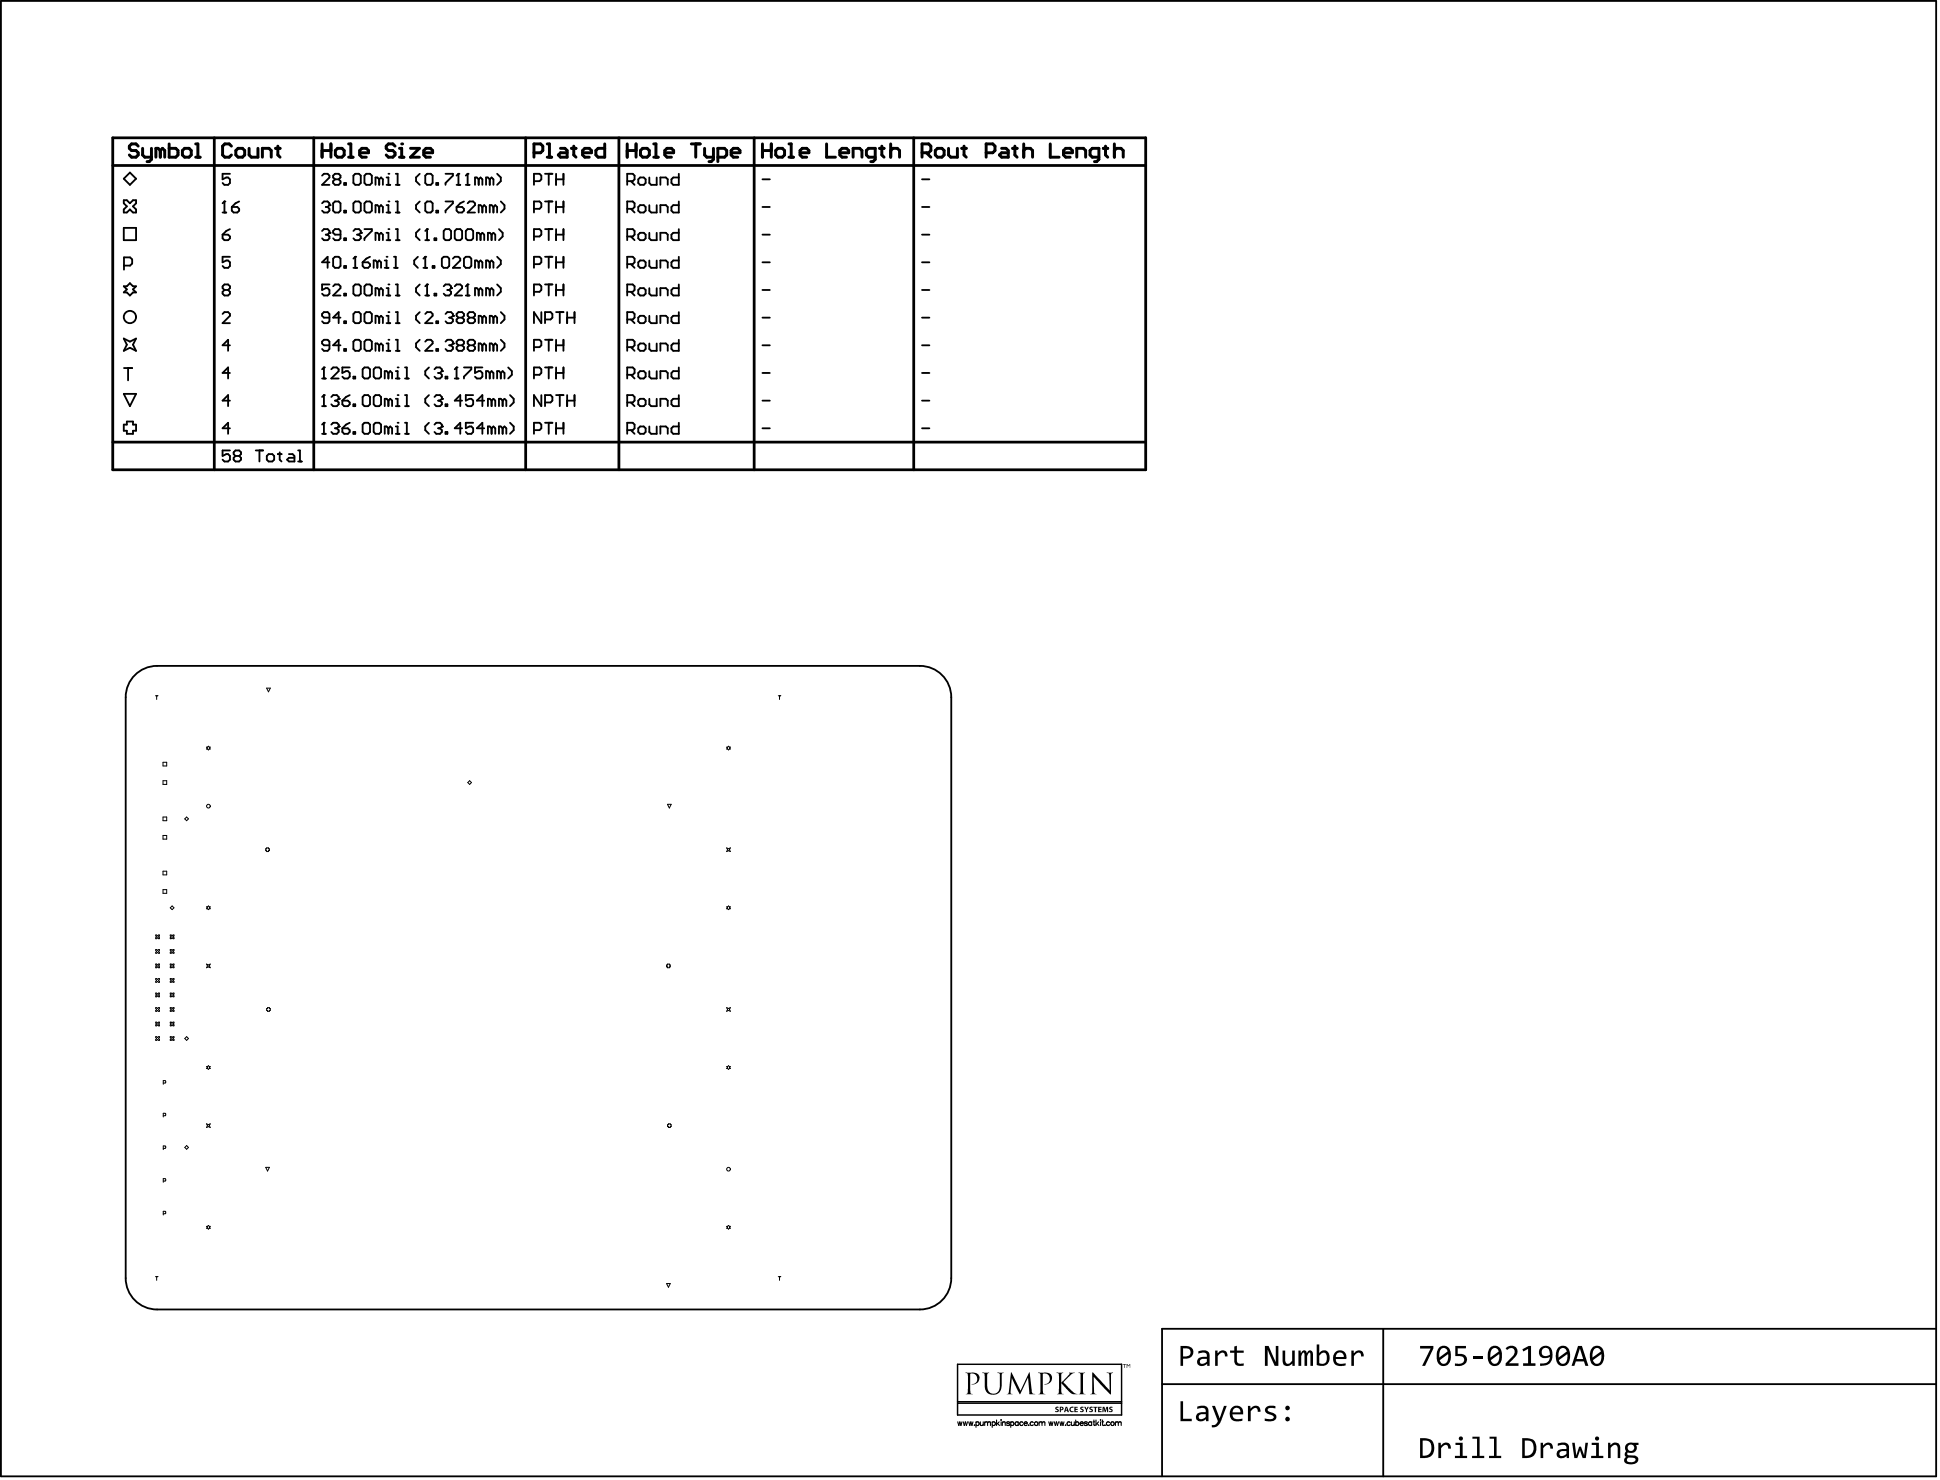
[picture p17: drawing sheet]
<svg xmlns="http://www.w3.org/2000/svg" width="889mm" height="678mm" viewBox="0 0 889 678" stroke-linecap="round" stroke-linejoin="round" font-family="sans-serif">
<g fill="none" stroke="#000" stroke-width="1.3">
<path d="M52 63h473v152h-473zM52 76h473M63 67l-1-1h-2l-1 1v1l1 1h2l1 1v1l-1 1h-2l-1-1M65 68v3l1 1h3M69 68v5l-1 1h-1M73 69l-1-1h-1v4M73 69l1-1 2 1v3M73 69v3M78 66v6h3l1-1v-2l-1-1h-3M84 69l1-1h2l1 1v2l-1 1h-2l-1-1zM90 66h1v6M90 72h2"/>
<path d="M98 63v152M106 67l-1-1h-2l-1 1v4l1 1h2l1-1M109 68h2l1 1v2l-1 1h-2l-1-1v-2zM114 68v3l1 1h3v-4M120 72v-4h3l1 1v3M126 68h2M127 67v4l1 1M144 63v152M148 69h4M148 66v6M152 66v6M155 68h2l1 1v2l-1 1h-2l-1-1v-2z"/>
<path d="M160 66h1v6M160 72h2M165 70h4v-1l-1-1h-2l-1 1v2l1 1h2M181 67l-1-1h-2l-1 1v1l1 1h2l1 1v1l-1 1h-2l-1-1M183 72h2M183 68h1v4M188 68h4l-4 4h4M194 70h4v-1l-1-1h-2l-1 1v2l1 1h2M241 63v152M245 70h3l1-1v-2l-1-1h-3v6M251 66h1v6M251 72h2"/>
<path d="M257 68h2l1 1v3h-3l-1-1 1-1h3M262 68h2M263 67v4l1 1M267 70h4v-1l-1-1h-2l-1 1v2l1 1h2M277 66v6h-3l-1-1v-2l1-1h3M284 63v152M288 69h4M288 66v6M292 66v6M295 68h2l1 1v2l-1 1h-2l-1-1v-2zM300 66h1v6M300 72h2"/>
<path d="M305 70h4v-1l-1-1h-2l-1 1v2l1 1h2M317 66h4M319 66v6M323 68v3l1 1h3M327 68v5l-1 1h-1M329 72h3l1-1v-2l-1-1h-3v6M335 70h4v-1l-1-1h-2l-1 1v2l1 1h2M346 63v152M350 69h4M350 66v6M354 66v6M357 68h2l1 1v2l-1 1h-2l-1-1v-2z"/>
<path d="M362 66h1v6M362 72h2M367 70h4v-1l-1-1h-2l-1 1v2l1 1h2M379 66v6h4M385 70h4v-1l-1-1h-2l-1 1v2l1 1h2M391 72v-4h3l1 1v3M401 72h-3l-1-1v-2l1-1h3v5l-1 1h-1M403 68h2M404 67v4l1 1M408 69l1-1h2l1 1v3M408 66v6M419 63v152"/>
<path d="M423 70h3l1-1v-2l-1-1h-3v6M425 70l2 2M430 68h2l1 1v2l-1 1h-2l-1-1v-2zM435 68v3l1 1h3v-4M441 68h2M442 67v4l1 1M452 70h3l1-1v-2l-1-1h-3v6M459 68h2l1 1v3h-3l-1-1 1-1h3M464 68h2M465 67v4l1 1M469 69l1-1h2l1 1v3M469 66v6"/>
<path d="M481 66v6h5M488 70h4v-1l-1-1h-2l-1 1v2l1 1h2M494 72v-4h3l1 1v3M504 72h-3l-1-1v-2l1-1h3v5l-1 1h-1M506 68h2M507 67v4l1 1M511 69l1-1h2l1 1v3M511 66v6M52 203h473"/>
</g>
<g fill="none" stroke="#000" stroke-width=".84">
<path d="M0 0h888v677h-888zM60 79l2 3-2 3-3-3zM105 80h-3v2l2-1 1 1v2v1h-2l-1-1M163 80h2v1v3v1h-2l-1-1v-3zM168 80h2v1v3v1h-2l-1-1v-3zM181 80h1v5M192 80l-1 1v2l1 2M196 80h1l1 1v3l-1 1h-1l-1-1v-3zM204 80h4v1l-4 3v1M228 80l2 1v2l-2 2M250 80h3M252 80v5"/>
<path d="M255 80v5M258 80v5M311 80v5h-2l-1-1v-2l1-1h2M57 92h1l2 1 1-1h1v1l-1 2 1 1v1h-1l-1-1-2 1h-1v-1l1-1-1-2zM102 97h2M102 93l1-1v5M106 95h3l1 2h-1h-2h-1zM110 92l-4 3M148 81v-1h2l1 1-3 4h3M148 93v-1h2l1 1-1 2M149 95h1M150 95l1 1-1 1h-2"/>
<path d="M154 92h1l1 1v4h-1h-1h-1v-4zM154 82l-1-1 1-1h1l1 1-1 1M154 82l-1 1 1 2h1l1-1-1-2M154 82h1M158 97h1h-1zM158 84h1v1h-1zM163 92h2v1v4h-2h-1v-4zM168 92h2v1v4h-2h-1v-4zM174 82l-2-1v4M174 95l-2-1v3M174 82v3M174 95v2"/>
<path d="M174 82l1-1 1 1v3M174 95l1-1 1 1v2M177 97h2M177 81h1v4M177 94h1v3M177 85h2M181 97h2M181 92h1v5M181 85h2M192 92l-1 2v2l1 1M196 92h1l1 1v4h-1h-1h-1v-4zM200 97h1h-1z"/>
<path d="M200 84h1v1h-1zM204 92h4v1l-4 4M209 95h3l1 2h-1h-2h-1zM209 85h2M209 81l1-1v5M213 92l-4 3M214 81v-1v5M214 85h1M214 93l1-1h2l1 1v1l-4 3h4M219 82l-1-1v4M219 82v3M219 82l1-1 1 1v3"/>
<path d="M221 95l-2-1v3M221 95v2M221 95l1-1 1 1v2M225 82l-2-1v4M225 82v3M225 82v-1l1 1v3M226 95l-1-1v3M226 95v2M226 95l1-1 1 1v2M230 92l1 2v2l-1 1M245 83h2l1-1v-1l-1-1h-2v5M245 96h2l1-1v-2l-1-1h-2v5"/>
<path d="M250 92h3M252 92v5M255 92v5M255 95h3M255 82h3M258 92v5M288 83h2l1-1v-1l-1-1h-2v5M288 96h2l1-1v-2l-1-1h-2v5M289 83l2 2M289 96l2 1M293 94h2l1 1v2h-1h-2v-2zM293 81h2l1 1v2l-1 1h-2v-1v-2z"/>
<path d="M298 94v3h1h2v-3M298 81v3l1 1h2v-4M303 85v-4h2l1 1v3M303 97v-3h2l1 1v2M311 92v5h-2h-1v-2l1-1h2M350 95h3M350 82h3M423 95h3M423 82h3M57 104h5v6h-5zM102 108h3v1v1h-2l-1-1zM105 118h-3v2l2-1 1 1v2v1h-2l-1-1"/>
<path d="M105 105l-3 3M148 106v-1h2l1 1-1 2M149 108h1M150 108h1l-1 2h-2v-1M154 118h1l1 1v3l-1 1h-1l-1-1v-3zM156 108h-2l-1-1 1-2h1l1 1v3l-1 1h-1l-1-1M158 109h1v1h-1zM162 106l1-1h2v1v2M162 119l1-1v5M164 108h1M165 108v2h-2l-1-1M167 105h3v1l-3 3v1"/>
<path d="M170 118l-4 2M174 108l-2-1v3M174 108v2M174 108l1-1 1 1v2M176 119h1v4M177 110h2M177 107h1v3M181 118v5M181 110h2M181 105h1v5M192 118l-2 1v2l2 2M192 105l-1 2v1l1 2"/>
<path d="M194 119l1-1v5M195 110h2M195 106l1-1v5M199 109h1v1h-1zM203 118h2l1 1v3l-1 1h-2v-1v-3zM204 105h2l1 1v3l-1 1h-2l-1-1v-3zM208 119v-1h2l1 1-3 4h3M209 105h2l1 1v3l-1 1h-2l-1-1v-3zM214 118h1l1 1v3l-1 1h-1l-1-1v-3zM214 105h2l1 1v3l-1 1h-2v-1v-3zM220 108l-1-1v3M220 108v2"/>
<path d="M220 108l1-1 1 1v2M225 108l-1-1v3M225 108v2M225 108l1-1 1 1v2M228 118l2 1v2l-2 2M229 105l1 2v1l-1 2M245 108h2h1v-2l-1-1h-2v5M250 118h3M250 105h3M252 105v5M252 118v5M255 108h3"/>
<path d="M255 105v5M255 118v5M258 105v5M258 118v5M288 108h2h1v-2l-1-1h-2v5M289 108l2 2M293 107h2l1 1v1l-1 1h-2v-1v-1zM293 119h2l1 1v2l-1 1h-2v-1v-2zM298 107v2l1 1h2v-3M298 119v3l1 1h2v-4M303 110v-3h2l1 1v2M311 105v5h-2l-1-1v-1l1-1h2"/>
<path d="M311 118v5h-2l-1-1v-2l1-1h2M350 108h3M423 108h3M57 131h1l2-1 1 1h1l-1 2 1 1h-1l-1 1-2-1h-1l1-1zM57 122h3l1-1v-2l-1-1h-3v6M103 133l-1-1 1-2h2v1v2M103 133l-1 1 1 1h2v-2M103 133h2M151 130h-3v3l1-1 2 1v2h-1h-2M151 120h-3l2-2v5M153 131l1-1h1l1 1v1l-3 3h3M158 122h1v1h-1z"/>
<path d="M158 135h1h-1zM162 123h2M163 130h2v1v4h-2h-1v-4zM166 120h3l1 2-1 1h-2l-1-1zM168 130h2v1v4h-2h-1v-4zM173 120l-2-1v4M173 120l1-1 1 1v3M173 120v3M174 133l-2-1v3M174 133v2M174 133l1-1 1 1v2M176 123h2"/>
<path d="M177 132h1v3M177 135h2M181 123h1M181 130h1v5M181 135h2M192 130l-1 2v2l1 1M194 123h2M195 135h2M195 131l1-1v5M198 122h1v1h-1zM199 135h1h-1zM203 131l1-1h2l1 1-1 2"/>
<path d="M205 133h1M206 133l1 1-1 1h-2h-1M208 131l1-1h2l1 1v1l-4 3h4M214 135h1M214 131v-1v5M219 120l-1-1v4M219 133l-1-1v3M219 120l1-1 1 1v3M219 120v3M219 133v2M219 133l1-1 1 1v2M225 120l-2-1v4"/>
<path d="M225 133l-2-1v3M225 120v-1l1 1v3M225 120v3M225 133v2M225 133v-1l1 1v2M228 130l2 2v2l-2 1M245 121h2l1-1v-1l-1-1h-2v5M245 134h2l1-1v-2l-1-1h-2v5M250 130h3M252 130v5M255 130v5M255 133h3"/>
<path d="M255 120h3M258 130v5M288 121h2l1-1v-1l-1-1h-2v5M288 134h2l1-1v-2l-1-1h-2v5M289 121l2 2M289 134l2 1M293 132h2l1 1v2h-1h-2v-2zM298 132v3h1h2v-3M303 123v-4h2l1 1v3M303 135v-3h2l1 1v2M311 130v5h-2h-1v-2l1-1h2M350 133h3"/>
<path d="M350 120h3M423 133h3M423 120h3M57 155l3 2 2-2-1 3 1 3-2-2-3 2 1-3zM102 144l1-1h2v1v1l-3 3h3M105 158h-3l3-2v5M151 158h-3v-1v-1h2l1 1v3l-1 1h-2v-1M151 146h-3v-1v-2h2l1 1v3l-1 1h-2v-1M156 158h-3l2-2v5M156 146h-3l2-3v5M158 147h1v1h-1zM158 160h1v1h-1z"/>
<path d="M163 156h2v1v3v1h-2l-1-1v-3zM163 143h2v1v3v1h-2l-1-1v-3zM168 156h2v1v3v1h-2l-1-1v-3zM168 143h2v1v3v1h-2l-1-1v-3zM174 146l-2-1v3M174 158l-2-1v4M174 146v2M174 158v3M174 146l1-1 1 1v2M174 158l1-1 1 1v3M177 145h1v3M177 157h1v4"/>
<path d="M177 148h2M181 156h1v5M181 143h1v5M181 148h2M192 143l-1 2v1l1 2M192 156l-1 1v2l1 2M195 157l1-1h1l1 1-3 4h3M195 144l1-1h1l1 1v1l-3 3h3M200 147h1v1h-1zM200 160h1v1h-1zM204 157l1-1h2l1 1-1 1M204 144l1-1h2l1 1-1 2"/>
<path d="M206 158h1M206 146h1M207 146h1l-1 2h-2l-1-1M207 158l1 1-1 2h-2l-1-1M210 158l-1-1 1-1h2l1 1-1 1M210 158h2M210 146h2M210 146l-1-1 1-2h2l1 1-1 2M210 146h-1l1 2h2l1-1-1-1M210 158l-1 1 1 2h2l1-1-1-2M215 158l-1-1 1-1h2l1 1-1 1M215 158h2"/>
<path d="M215 146h2M215 146h-1l1 2h2l1-1-1-1M215 146l-1-1 1-2h2l1 1-1 2M215 158l-1 1 1 2h2l1-1-1-2M221 146l-2-1v3M221 158l-2-1v4M221 146v2M221 158v3M221 146l1-1 1 1v2M221 158l1-1 1 1v3M226 146l-1-1v3M226 158l-1-1v4"/>
<path d="M226 146v2M226 158v3M226 146l1-1 1 1v2M226 158l1-1 1 1v3M230 143l1 2v1l-1 2M230 156l1 1v2l-1 2M245 159h2l1-1v-1l-1-1h-2v5M248 143v5l-3-5v5M250 156h3M250 146h2h1v-2l-1-1h-2v5M252 156v5M255 156v5"/>
<path d="M255 158h3M255 143h3M257 143v5M258 156v5M260 146h3M260 143v5M263 143v5M288 146h2h1v-2l-1-1h-2v5M288 159h2l1-1v-1l-1-1h-2v5M289 159l2 2M289 146l2 2M293 145h2l1 1v1l-1 1h-2v-1v-1z"/>
<path d="M293 157h2l1 1v2l-1 1h-2v-1v-2zM298 145v2l1 1h2v-3M298 157v3l1 1h2v-4M303 148v-3h2l1 1v2M311 143v5h-2l-1-1v-1l1-1h2M311 156v5h-2l-1-1v-2l1-1h2M350 158h3M350 146h3M423 158h3M423 146h3M57 169h4M59 169v5"/>
<path d="M105 171h-3l3-3v5M148 173h1M148 169v-1v5M152 169l1-1h1l1 1v1l-3 3h3M160 168h-3v3l2-1 1 1v2h-1h-1h-1M162 173h1h-1zM167 168h2l1 1v4h-1h-2h-1v-4zM172 168h2l1 1v4h-1h-2h-1v-4zM177 161h2M178 171v2M178 171l-2-1v3M178 171l1-1 1 1v2"/>
<path d="M181 170h1v3M181 161h2M181 173h2M186 168h1v5M186 173h1M197 168l-2 2v2l2 1M199 169l1-1h2l1 1-1 2M201 171h1M202 171l1 1-1 1h-2h-1M204 173h1h-1zM208 169l1-1v5M208 173h2"/>
<path d="M213 168h3v1l-3 4M221 168h-3v3l2-1 1 1v2h-1h-1h-1M225 171l-2-1v3M225 171v2M225 171v-1l1 1v2M230 171v2M230 171l-2-1v3M230 171v-1l1 1v2M233 168l2 2v2l-2 1M245 172h2l1-1v-2l-1-1h-2v5M250 168h3M252 168v5"/>
<path d="M255 171h3M255 168v5M258 168v5M288 172h2l1-1v-2l-1-1h-2v5M289 172l2 1M293 170h2l1 1v2h-1h-2v-2zM298 170v3h1h2v-3M303 161v-4h2l1 1v3M303 173v-3h2l1 1v2M311 168v5h-2h-1v-2l1-1h2M350 171h3M423 171h3"/>
<path d="M57 181h5l-2 5zM57 195h1v-2h3v2h1v2h-1v2h-3v-2h-1zM105 196h-3l3-2v5M105 184h-3l3-3v5M148 199h1M148 186h1M148 182v-1v5M148 195v-1v5M152 182l1-1h1l1 1-1 2M152 195l1-1h1l1 1-1 1M154 196h.1M154 184h.1"/>
<path d="M154 184h1l-1 2h-1l-1-1M154 196l1 1-1 2h-1l-1-1M157 196h2l1 2-1 1h-1l-1-1zM157 184h2l1 1-1 1h-1l-1-1zM160 181l-3 3M160 194l-3 2M162 198h1v1h-1zM162 185h1v1h-1zM167 194h2l1 1v3l-1 1h-2l-1-1v-3zM167 181h2l1 1v3l-1 1h-2l-1-1v-3zM172 194h2l1 1v3l-1 1h-2l-1-1v-3zM172 181h2l1 1v3l-1 1h-2l-1-1v-3z"/>
<path d="M178 184v2M178 196v3M178 184l-2-1v3M178 196l-2-1v4M178 184l1-1 1 1v2M178 196l1-1 1 1v3M181 199h2M181 183h1v3M181 195h1v4M181 186h2M186 199h1M186 181h1v5"/>
<path d="M186 186h1M186 194h1v5M197 181l-2 2v1l2 2M197 194l-2 1v2l2 2M199 182l1-1h2l1 1-1 2M199 195l1-1h2l1 1-1 1M201 196h1M201 184h1M202 196l1 1-1 2h-2l-1-1M202 184h1l-1 2h-2l-1-1M204 198h1v1h-1zM204 185h1v1h-1z"/>
<path d="M212 196h-4l3-2v5M212 184h-4l3-3v5M217 194h-3v2l1-1 2 1v2l-1 1h-2v-1M217 181h-3v3l1-1 2 1v1l-1 1h-2v-1M222 196h-3l2-2v5M222 184h-3l2-3v5M225 184l-1-1v3M225 196l-1-1v4M225 184v2M225 196v3M225 184l1-1 1 1v2M225 196l1-1 1 1v3"/>
<path d="M230 184v2M230 196v3M230 184l-1-1v3M230 196l-1-1v4M230 184l1-1 1 1v2M230 196l1-1 1 1v3M234 181l1 2v1l-1 2M234 194l1 1v2l-1 2M245 197h2l1-1v-1l-1-1h-2v5M248 181v5l-3-5v5M250 184h2h1v-2l-1-1h-2v5M250 194h3"/>
<path d="M252 194v5M255 196h3M255 194v5M255 181h3M257 181v5M258 194v5M260 181v5M260 184h3M263 181v5M288 184h2h1v-2l-1-1h-2v5M288 197h2l1-1v-1l-1-1h-2v5M289 184l2 2"/>
<path d="M289 197l2 2M293 195h2l1 1v2l-1 1h-2v-1v-2zM293 183h2l1 1v1l-1 1h-2v-1v-1zM298 195v3l1 1h2v-4M298 183v2l1 1h2v-3M303 186v-3h2l1 1v2M303 199v-4h2l1 1v3M311 194v5h-2l-1-1v-2l1-1h2M311 181v5h-2l-1-1v-1l1-1h2M350 196h3M350 184h3M423 196h3"/>
<path d="M423 184h3M105 206h-3v3l2-1 1 1v2v1h-2l-1-1M108 209l-1 1 1 2h2v-1v-2M108 209l-1-1 1-2h2v1v2M108 209h2M117 206h4M119 206v6M123 208h2l1 1v2l-1 1h-2l-1-1v-2zM127 208h2M128 207v4l1 1M132 208h2l1 1v3h-3v-1v-1h3M137 206h1v6"/>
<path d="M137 212h1M62 309l5-3 5-1h350a14 14 0 0 1 14 15v266a14 14 0 0 1-14 14h-350a14 14 0 0 1-14-14v-266a14 14 0 0 1 4-11zM634 609v68M888 609h-355v68M533 634h355"/>
<circle cx="60" cy="145" r="2.8"/>
</g>
<g fill="none" stroke="#000" stroke-width=".46">
<path d="M71 319h1M72 319v2M122 315h2l-1 2zM357 319h1M357 319v2M75 349h1v2h-1zM75 358h1v2h-1zM95 342h1v1v1l-1-1zM215 358l1 1-1 1-1-1zM333 342h1h1l-1 1h1l-1 1-1-1h1zM75 375h1v1h-1zM86 375v1l-1-1z"/>
<path d="M306 369h2l-1 1zM75 383h1v2h-1zM75 399h1v2h-1zM122 389h2l-1 1h-1zM333 389h1h1h-1l1 1h-1h-1l1-1zM75 408h1v1h-1zM79 415l1 1-1 1-1-1zM95 416l1-1v1v1h-1v-1zM333 416l1-1 1 1h-1l1 1h-1h-1l1-1zM71 429h1h1v1h-1h-1l1-1zM71 435l1 1 1-1v1v1h-1h-1l1-1zM78 429h1h1h-1l1 1h-1h-1v-1z"/>
<path d="M78 435l1 1 1-1-1 1 1 1h-1h-1v-1zM71 442h1h1v1v1l-1-1-1 1 1-1zM71 449h1h1v1h-1h-1l1-1zM71 455l1 1 1-1v1v1l-1-1-1 1 1-1zM78 442h1h1l-1 1 1 1-1-1-1 1v-1zM78 449h1h1h-1l1 1h-1h-1v-1zM78 455l1 1 1-1-1 1 1 1-1-1-1 1v-1zM95 442h1v1v1v-1l-1 1v-1zM306 442h1v2l-1-1zM71 469h1h1v1h-1h-1l1-1zM71 462h1h1v1v1l-1-1-1 1 1-1zM71 475l1 1 1-1v1v1l-1-1-1 1 1-1z"/>
<path d="M78 469h1h1h-1l1 1h-1h-1v-1zM78 462h1h1l-1 1 1 1-1-1-1 1v-1zM78 475l1 1 1-1-1 1 1 1-1-1-1 1v-1zM86 475v1v1l-1-1zM123 462h1v2l-2-1zM333 462h1h1l-1 1 1 1-1-1-1 1 1-1zM75 496h1v-1h-1v2M95 489l1-1v1v1h-1v-1zM333 489l1-1 1 1h-1l1 1h-1h-1l1-1zM75 511h1v-1h-1v2M95 515l1 1v-1v1v1v-1l-1 1v-1zM306 515l2 1-1 1-1-1z"/>
<path d="M75 526h1v-1h-1v2M86 525v1v1l-1-1zM122 535h2l-1 2zM75 541h1v-1h-1v2M75 556h1v-1h-1v2M95 562h1v1h-1zM333 562h1h1l-1 1h1h-1h-1h1zM71 585h1M72 585v2M306 588h1l-1 2zM357 585h1M357 585v2"/>
<circle cx="96" cy="370" r=".8"/>
<circle cx="334" cy="536" r=".8"/>
</g>
<g fill="#000">
<path d="M557 619h1v1l2-1h1l1 1 1 1v1h-1l-1-2-2 1-1 1v4h-1zM564 619h2v-2h1v2h3v1h-3v4a2.1 2.1 0 0 0 3 1v1h-2a2.2 2.2 0 0 1-2-2v-4h-2zM595 619h1v1l2-1a1.3 1.3 0 0 1 1 1l1-1a1.4 1.4 0 0 1 2 0 1.4 1.4 0 0 1 0 2v5h-1l-1-6-1 2v4h-1v-6l-1 2v4h-2zM619 619h2v1l1-1h1l2 1v1v1h-1v-2h-1l-2 1v1v4h-2zM651 617h6v1l-4 8h-1l4-8h-5zM667 617h5v1h-4v3h3l2 2-1 2-1 1h-4v-1h3l1-1a1.8 1.8 0 0 0 0-2 1.8 1.8 0 0 0-2 0h-2zM691 618l3-1 1 1 1 3-4 4h4v1h-6v-1l4-5v-1l-1-1h-1l-1 1-1-1zM443 629h4l2 1v2v1l-2 1-2 1 1-1a2.5 2.5 0 0 0 2-1 2.5 2.5 0 0 0-1-3h-2v8l1 1h-3l1-1v-7v-1zM450 629h3v1v7l1 1 1 1 2-1 1-2v-6l-1-1h3l-1 1v6l-1 3h-3l-3-1-1-2v-6zM464 629l4 8 4-8 1 9 2 1h-3l-1-7-3 7-4-7-1 7h1h-3l1-1zM476 629h5l1 1v3l-2 1-1 1v-1a2.4 2.4 0 0 0 2-3 2.4 2.4 0 0 0-3-1v8v1h1h-3l1-1v-8zM484 629h3v1v4l3-4v-1h3l-2 1-3 3a2 2 0 0 0 1 3l3 2 2 1h-3l-4-5v4l1 1h-4l1-1v-7v-1z"/>
<path d="M494 629h3l-1 1v8l1 1h1h-4l1-1v-8zM501 629l8 8-1-7-1-1h3l-1 1v9l-8-8 1 7 1 1h-3l1-1zM515 625h1v2l-1-2zM516 625l1 1 1-1v2v-1h-1l-1 1zM580 617h2l3 7v-7h1v9h-2l-3-7v7h-1zM588 619h1v5a1.6 1.6 0 0 0 2 1 1.6 1.6 0 0 0 1-1v-5h2v7h-2v-1l-2 1a2.1 2.1 0 0 1-2-2zM675 622h5v1h-5zM698 618l4-1v8h2v1h-6v-1h3v-7l-3 1zM484 645h1h-1l1 1v1h-1h1l-1-1zM491 645h1l-1 1v1h1h-2zM493 645h1h-1v1h1l-1 1h1h-1zM495 645h2h-1l1 1-1 1h-1h1l-1-1z"/>
<path d="M497 645h1v1l1-1-1 2zM500 645h1h-1l1 1v1h-2h1l-1-1zM501 645h2h-1v2v-2zM503 645h2h-1v1h1l-1 1h1h-2zM506 645l1 2v-2h1v2l-1-2v2l-1-2v2h-1zM509 645h1h-1l1 1v1h-2h2l-2-1zM541 642h1v8h4v1h-5zM556 644h1l2 6 2-6h1l-3 9-1 1h-2v-1h1l1-2zM572 644h1v2l2-2 2 1 1 2h-1a1.5 1.5 0 0 0-2-2 1.5 1.5 0 0 0-1 2l-1 4h-1zM580 645l2-1 3 1v1l-3-1-1 1v1l3 1 1 1v1l-1 1h-4v-1l2 1a1.4 1.4 0 0 0 2-2 1.1 1.1 0 0 0-2-1l-2-1zM659 661h1l1 2 1-2h2l1 3h-1a1.5 1.5 0 0 0-1-2 1.5 1.5 0 0 0-2 1v5h-2zM675 659h3v8h2v1h-5v-1h2v-8h-2z"/>
<path d="M683 659h3v8h2v1h-5v-1h2v-8h-2zM706 661h1v2l2-2h2l1 3h-1a1.7 1.7 0 0 0-2-2 1.7 1.7 0 0 0-2 2v4h-1zM721 661h1l1 6 1-4h1l1 4 1-6h1l-1 7h-1l-2-3-1 3h-1zM737 661h1v2l2-2a2.1 2.1 0 0 1 3 3v4h-1v-4a1.6 1.6 0 0 0-2-2 1.6 1.6 0 0 0-2 2v4h-1z"/>
<path d="M542 618v4h2a1.9 1.9 0 0 0 2-2 1.9 1.9 0 0 0-2-2zM541 617h4l2 2-1 3-4 1v3h-1z"/>
<path d="M613 620l-1 2h4v-2zM612 619h2h2l1 1v2v1h-5a2.9 2.9 0 0 0 5 2v1h-2h-2l-1-1-1-3z"/>
<path d="M661 618l-1 2v2l4-3-1-1zM660 623l1 2h2l1-1v-3zM660 618l2-1 3 2v4l-2 3h-3l-1-2v-4z"/>
<path d="M684 618l-1 4 4-3-1-1zM683 623l2 2h1l1-2v-2zM684 617h3l1 2v5v1l-2 1h-2l-2-2v-4z"/>
<path d="M707 618v3l1 1 1-1a1.8 1.8 0 0 0 2-1 1.8 1.8 0 0 0-1-2zM706 618l2-1h1l2 1 1 1-1 4-1 2-1 1h-3v-1l3-1 1-2-2 1-2-1v-3z"/>
<path d="M715 618l-1 4 4-3-1-1zM715 623l1 2h1l1-1 1-3zM715 617h2l2 2 1 4-1 2-1 1h-3l-1-2-1-4z"/>
<path d="M724 618l-1 5h3zM723 617h2l3 9h-1l-1-2h-4v2h-2z"/>
<path d="M731 618l-1 4 4-3-2-1zM730 623l1 2h2l1-2v-2zM730 617h3l2 3v4l-1 1-1 1h-2l-2-2v-4z"/>
<path d="M550 623v1l1 1 2-1v-1zM549 619h4l1 1 1 1v5h-2v-1l-1 1h-2l-1-1v-2l2-1h2v-1a1.7 1.7 0 0 0-3-1h-1z"/>
<path d="M606 620l-1 2v3h2l1-1v-3l-1-1zM604 616h1v4l1-1h2l1 2v3l-2 2h-3z"/>
<path d="M486 645v1h1v-1zM486 645h1h1l-1 1h-1v1z"/>
<path d="M489 645v1zM489 645l1 2h-1h-1z"/>
<path d="M550 649v1v1l3-2v-1zM549 645l3-1 2 1v2v4h-1h-2h-2l-1-1 1-2 1-1h3a1.8 1.8 0 0 0-3-2l-1 1z"/>
<path d="M566 646l-1 1h4l-1-1-1-1zM565 645l1-1 2 1h1l1 2v1h-5a3 3 0 0 0 5 2l-1 1-1 1-4-1v-3z"/>
<path d="M589 645a1.1 1.1 0 0 1 2 0 1.1 1.1 0 0 1-2 0zM589 650a1.1 1.1 0 0 1 2 0 1.1 1.1 0 0 1-2 0z"/>
<path d="M669 659a1 1 0 0 1 2 0 1 1 0 0 1-2 0zM667 661h4v6h2v1h-6v-1h2v-5h-2z"/>
<path d="M731 659a1 1 0 0 1 2 0 1 1 0 0 1-2 0zM730 661h3v6h2v1h-6v-1h3v-5h-2z"/>
<path d="M652 660v7h1a4 4 0 0 0 3-3 4 4 0 0 0-2-4zM651 659h3l3 2v4l-1 3h-5z"/>
<path d="M699 660v7h1a4 4 0 0 0 3-3 4 4 0 0 0-3-4zM698 659h3l3 2v2v2l-2 3h-4z"/>
<path d="M715 665v2h1l2-1v-1zM714 662l4-1 1 2v5h-1v-1l-1 1h-2l-1-1v-2l1-1h3v-1a2.2 2.2 0 0 0-3 0h-1z"/>
<path d="M746 664a1.5 1.5 0 0 0 3 0 1.5 1.5 0 0 0-3 0zM746 662l1-1h4v1h-1v2v1l-4 1v1l5 1v2l-2 1h-3l-1-1v-1v-1v-1v-2v-2zM746 668v1a1.5 1.5 0 0 0 1 1 1.5 1.5 0 0 0 1 0h1a1.1 1.1 0 0 0 1-2 1 1 0 0 0-2 0z"/>
<circle cx="178" cy="80" r=".4"/>
<circle cx="184" cy="66" r=".7"/>
<circle cx="210" cy="80" r=".4"/>
<circle cx="214" cy="80" r=".4"/>
<circle cx="103" cy="92" r=".4"/>
<circle cx="151" cy="94" r=".4"/>
<circle cx="178" cy="92" r=".4"/>
<circle cx="151" cy="107" r=".4"/>
<circle cx="163" cy="118" r=".4"/>
<circle cx="165" cy="107" r=".4"/>
<circle cx="177" cy="118" r=".4"/>
<circle cx="178" cy="105" r=".4"/>
<circle cx="195" cy="118" r=".4"/>
<circle cx="196" cy="105" r=".4"/>
<circle cx="178" cy="130" r=".4"/>
<circle cx="196" cy="130" r=".4"/>
<circle cx="207" cy="132" r=".4"/>
<circle cx="214" cy="130" r=".4"/>
<circle cx="178" cy="156" r=".4"/>
<circle cx="178" cy="143" r=".4"/>
<circle cx="208" cy="157" r=".4"/>
<circle cx="208" cy="145" r=".4"/>
<circle cx="148" cy="168" r=".4"/>
<circle cx="182" cy="168" r=".4"/>
<circle cx="203" cy="170" r=".4"/>
<circle cx="209" cy="168" r=".4"/>
<circle cx="148" cy="181" r=".4"/>
<circle cx="148" cy="194" r=".4"/>
<circle cx="155" cy="183" r=".4"/>
<circle cx="155" cy="195" r=".4"/>
<circle cx="182" cy="181" r=".4"/>
<circle cx="182" cy="194" r=".4"/>
<circle cx="203" cy="183" r=".4"/>
<circle cx="203" cy="195" r=".4"/>
</g>
<path d="M439 625h75v24h-75zM439 643h75" fill="none" stroke="#000" stroke-width=".67"/>
<g fill="none" stroke="#000" stroke-width=".51">
<path d="M439 652l1 1v-1l1 1v-1M442 652v1l1-1v1l1-1M444 652l1 1v-1l1 1v-1M447 653h.1M447 652a1 1 0 0 1 2 0 .8 .8 0 0 1 0 1 1 1 0 0 1-2 0M447 652v2M449 652l1 1h1M451 652v1M451 652h1h1M453 652h1v1M453 652v1M455 652a.8 .8 0 0 1 1 0 .8 .8 0 0 1 0 1 .8 .8 0 0 1-1 0"/>
<path d="M455 652v2M457 651v2M457 652l1 1M458 652l-1 1M459 651h.1M459 652v1M460 652h1v1M460 652v1M461 653h2M463 652h-2l2 1M463 653h.1M463 652a1 1 0 0 1 2 0 .8 .8 0 0 1 0 1 1 1 0 0 1-2 0"/>
<path d="M463 652v2M467 652a.8 .8 0 0 0-1 0 .8 .8 0 0 0 0 1 .8 .8 0 0 0 1 0M467 652v1M469 652a.8 .8 0 0 0-1 0 .8 .8 0 0 0 0 1 .8 .8 0 0 0 1 0M469 652l1 1h1M470 652h1h-2zM472 653h.1M474 652a.8 .8 0 0 0-1 0 .8 .8 0 0 0 0 1 .8 .8 0 0 0 1 0M476 652h1h1M476 652v1M478 652h1v1M478 652v1"/>
<path d="M481 652v1l1-1v1l1-1M483 652l1 1v-1l1 1v-1M486 652v1l1-1v1l1-1M488 653h.1M491 652a1 1 0 0 0-2 0 .8 .8 0 0 0 0 1 1 1 0 0 0 2 0M491 652v1h1M492 652v1M493 652a.8 .8 0 0 1 1 0 .8 .8 0 0 1 0 1 .8 .8 0 0 1-1 0M493 651v2M495 652l1 1h1M495 652h1h1zM497 653h1"/>
<path d="M498 652h-1l1 1M498 653h.1M500 652a.8 .8 0 0 0-1 0 .8 .8 0 0 0 0 1 .8 .8 0 0 0 1 0M500 652v1M501 652h1M501 651v2h1M502 651v2M503 652l1 1M504 652l-2 1M505 651h.1M505 652v1M505 652h1"/>
<path d="M505 651v2h1M507 653h.1M509 652a1 1 0 0 0-2 0 .8 .8 0 0 0 0 1 1 1 0 0 0 2 0M511 652h1h1M511 652v1M513 652h1v1M513 652v1"/>
<circle cx="475" cy="653" r=".8"/>
<circle cx="510" cy="653" r=".8"/>
</g>
</svg>
